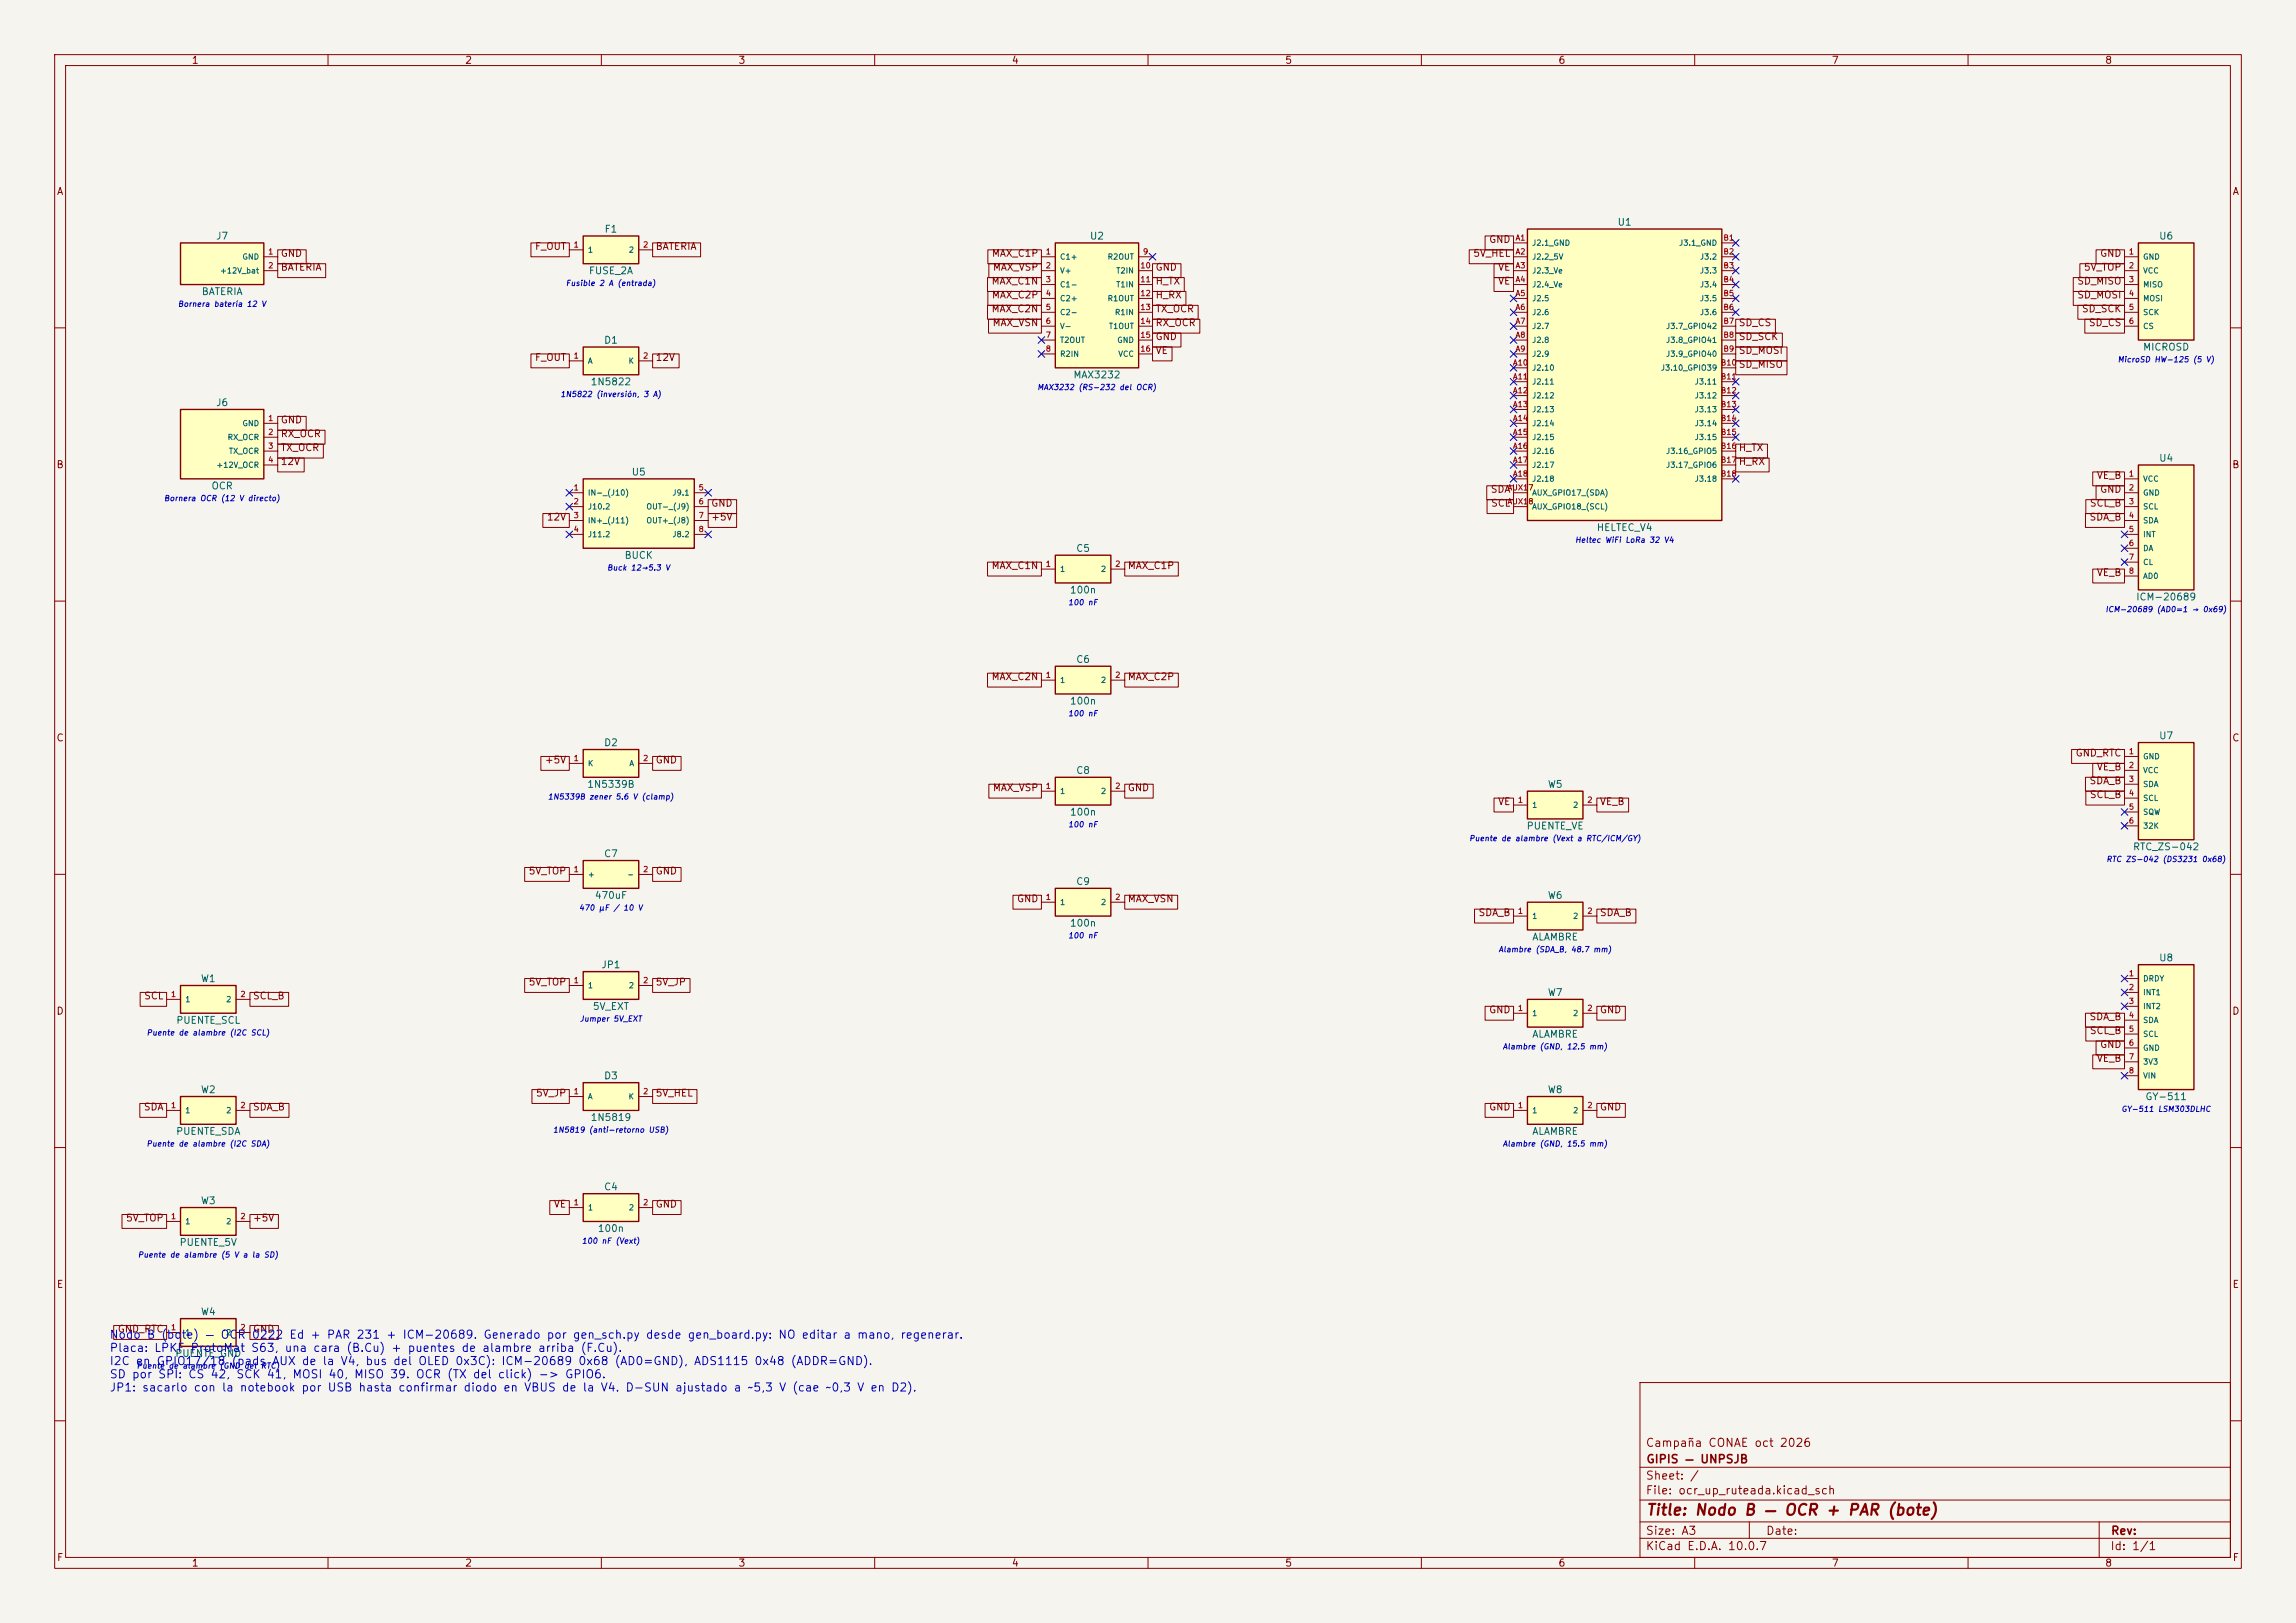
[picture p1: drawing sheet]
<svg xmlns="http://www.w3.org/2000/svg" width="420mm" height="297mm" viewBox="0 0 420 297" stroke-linecap="round" stroke-linejoin="round" font-family="sans-serif">
<defs><g id="words">
<text font-size="2" fill="#840000" x="301" y="277.8">Title: Nodo B — OCR + PAR (bote)</text>
<g font-size="1.5" fill="#0000c2">
<text x="20" y="245.4">Nodo B (bote) — OCR 0222 Ed + PAR 231 + ICM-20689. Generado por gen_sch.py desde gen_board.py: NO editar a mano, regenerar.</text>
<text x="20" y="247.8">Placa: LPKF ProtoMat S63, una cara (B.Cu) + puentes de alambre arriba (F.Cu).</text>
<text x="20" y="250.2">I2C en GPIO17/18 (pads AUX de la V4, bus del OLED 0x3C): ICM-20689 0x68 (AD0=GND), ADS1115 0x48 (ADDR=GND).</text>
<text x="20" y="252.6">SD por SPI: CS 42, SCK 41, MOSI 40, MISO 39. OCR (TX del click) -&gt; GPIO6.</text>
<text x="20" y="255">JP1: sacarlo con la notebook por USB hasta confirmar diodo en VBUS de la V4. D-SUN ajustado a ~5,3 V (cae ~0,3 V en D2).</text>
</g>
<g font-size="1.5" fill="#840000">
<text x="300.9" y="265.1">Campaña CONAE oct 2026</text>
<text x="301" y="268.1">GIPIS — UNPSJB</text>
<text x="300.9" y="273.8">File: ocr_up_ruteada.kicad_sch</text>
<text x="300.9" y="271.1">Sheet: /</text>
<text x="300.9" y="281.2">Size: A3</text>
<text x="322.9" y="281.2">Date:</text>
<text x="386" y="281.2">Rev:</text>
<text x="300.9" y="284">KiCad E.D.A. 10.0.7</text>
<text x="385.9" y="284">Id: 1/1</text>
</g>
<g font-size="1.3" fill="#840000">
<text x="35" y="12">1</text>
<text x="85" y="12">2</text>
<text x="135" y="12">3</text>
<text x="185" y="12">4</text>
<text x="235" y="12">5</text>
<text x="285" y="12">6</text>
<text x="335" y="12">7</text>
<text x="385" y="12">8</text>
<text x="10.3" y="36">A</text>
<text x="408.3" y="36">A</text>
<text x="51.2" y="47.3">GND</text>
<text x="97.8" y="46">F_OUT</text>
<text x="119.8" y="46">BATERIA</text>
<text x="181.3" y="47.3">MAX_C1P</text>
<text x="269.4" y="47.3">5V_HEL</text>
<text x="272.3" y="44.8">GND</text>
<text x="384" y="47.3">GND</text>
<text x="51.2" y="49.8">BATERIA</text>
<text x="181.3" y="52.4">MAX_C1N</text>
<text x="181.5" y="49.8">MAX_VSP</text>
<text x="211.3" y="49.8">GND</text>
<text x="211.3" y="52.4">H_TX</text>
<text x="273.9" y="52.4">VE</text>
<text x="273.9" y="49.8">VE</text>
<text x="379.9" y="52.4">SD_MISO</text>
<text x="381.1" y="49.8">5V_TOP</text>
<text x="181.3" y="57.5">MAX_C2N</text>
<text x="181.3" y="54.9">MAX_C2P</text>
<text x="211.3" y="57.5">TX_OCR</text>
<text x="211.3" y="54.9">H_RX</text>
<text x="379.9" y="54.9">SD_MOSI</text>
<text x="380.7" y="57.5">SD_SCK</text>
<text x="181.5" y="60">MAX_VSN</text>
<text x="211.3" y="65.1">VE</text>
<text x="211.3" y="62.5">GND</text>
<text x="211.3" y="60">RX_OCR</text>
<text x="317.9" y="65.1">SD_MOSI</text>
<text x="317.9" y="62.5">SD_SCK</text>
<text x="317.9" y="60">SD_CS</text>
<text x="382" y="60">SD_CS</text>
<text x="97.8" y="66.4">F_OUT</text>
<text x="119.8" y="66.4">12V</text>
<text x="317.9" y="67.6">SD_MISO</text>
<text x="51.2" y="77.8">GND</text>
<text x="51.2" y="80.3">RX_OCR</text>
<text x="51.2" y="82.9">TX_OCR</text>
<text x="317.9" y="82.9">H_TX</text>
<text x="10.2" y="86">B</text>
<text x="51.2" y="85.4">12V</text>
<text x="317.9" y="85.4">H_RX</text>
<text x="383.4" y="87.9">VE_B</text>
<text x="408.2" y="86">B</text>
<text x="99.9" y="95.6">12V</text>
<text x="130" y="93">GND</text>
<text x="130" y="95.6">+5V</text>
<text x="272.6" y="90.5">SDA</text>
<text x="272.6" y="93">SCL</text>
<text x="382.1" y="95.6">SDA_B</text>
<text x="382.2" y="93">SCL_B</text>
<text x="384" y="90.5">GND</text>
<text x="181.3" y="104.5">MAX_C1N</text>
<text x="206.2" y="104.5">MAX_C1P</text>
<text x="383.4" y="105.7">VE_B</text>
<text x="181.3" y="124.8">MAX_C2N</text>
<text x="206.2" y="124.8">MAX_C2P</text>
<text x="10.2" y="136">C</text>
<text x="408.2" y="136">C</text>
<text x="99.6" y="140">+5V</text>
<text x="119.8" y="140">GND</text>
<text x="379.6" y="138.7">GND_RTC</text>
<text x="382.1" y="143.8">SDA_B</text>
<text x="383.4" y="141.3">VE_B</text>
<text x="181.5" y="145.1">MAX_VSP</text>
<text x="206.2" y="145.1">GND</text>
<text x="273.9" y="147.6">VE</text>
<text x="292.5" y="147.6">VE_B</text>
<text x="382.2" y="146.4">SCL_B</text>
<text x="96.6" y="160.3">5V_TOP</text>
<text x="119.8" y="160.3">GND</text>
<text x="185.9" y="165.4">GND</text>
<text x="206.2" y="165.4">MAX_VSN</text>
<text x="270.4" y="168">SDA_B</text>
<text x="292.5" y="168">SDA_B</text>
<text x="10.2" y="186">D</text>
<text x="26.3" y="183.2">SCL</text>
<text x="46.2" y="183.2">SCL_B</text>
<text x="96.6" y="180.7">5V_TOP</text>
<text x="119.8" y="180.7">5V_JP</text>
<text x="272.3" y="185.7">GND</text>
<text x="292.5" y="185.7">GND</text>
<text x="408.2" y="186">D</text>
<text x="382.1" y="187">SDA_B</text>
<text x="382.2" y="189.5">SCL_B</text>
<text x="383.4" y="194.6">VE_B</text>
<text x="384" y="192.1">GND</text>
<text x="26.2" y="203.5">SDA</text>
<text x="46.2" y="203.5">SDA_B</text>
<text x="97.9" y="201">5V_JP</text>
<text x="119.8" y="201">5V_HEL</text>
<text x="272.3" y="203.5">GND</text>
<text x="292.5" y="203.5">GND</text>
<text x="101.2" y="221.3">VE</text>
<text x="119.8" y="221.3">GND</text>
<text x="22.9" y="223.8">5V_TOP</text>
<text x="46.2" y="223.8">+5V</text>
<text x="10.3" y="236">E</text>
<text x="408.3" y="236">E</text>
<text x="21.4" y="244.2">GND_RTC</text>
<text x="46.2" y="244.2">GND</text>
<text x="10.3" y="286">F</text>
<text x="35" y="287">1</text>
<text x="85" y="287">2</text>
<text x="135" y="287">3</text>
<text x="185" y="287">4</text>
<text x="235" y="287">5</text>
<text x="285" y="287">6</text>
<text x="335" y="287">7</text>
<text x="385" y="287">8</text>
<text x="408.3" y="286">F</text>
</g>
<g font-size="1.3" fill="#006464">
<text x="295.8" y="41.6">U1</text>
<text x="39.4" y="44.1">J7</text>
<text x="110.5" y="42.9">F1</text>
<text x="199.3" y="44.1">U2</text>
<text x="394.8" y="44.1">U6</text>
<text x="107.6" y="50.5">FUSE_2A</text>
<text x="36.8" y="54.3">BATERIA</text>
<text x="110.4" y="63.2">D1</text>
<text x="391.9" y="64.5">MICROSD</text>
<text x="107.9" y="70.8">1N5822</text>
<text x="196.2" y="69.5">MAX3232</text>
<text x="39.4" y="74.6">J6</text>
<text x="38.6" y="89.9">OCR</text>
<text x="115.4" y="87.3">U5</text>
<text x="394.8" y="84.8">U4</text>
<text x="196.8" y="101.3">C5</text>
<text x="292" y="97.5">HELTEC_V4</text>
<text x="114.1" y="102.6">BUCK</text>
<text x="195.6" y="108.9">100n</text>
<text x="390.6" y="110.2">ICM-20689</text>
<text x="196.8" y="121.6">C6</text>
<text x="195.6" y="129.2">100n</text>
<text x="110.4" y="136.9">D2</text>
<text x="394.8" y="135.6">U7</text>
<text x="196.8" y="141.9">C8</text>
<text x="107.3" y="144.5">1N5339B</text>
<text x="195.6" y="149.6">100n</text>
<text x="283" y="144.5">W5</text>
<text x="279.2" y="152.1">PUENTE_VE</text>
<text x="390.1" y="155.9">RTC_ZS-042</text>
<text x="110.4" y="157.2">C7</text>
<text x="108.7" y="164.8">470uF</text>
<text x="196.8" y="162.3">C9</text>
<text x="283" y="164.8">W6</text>
<text x="195.6" y="169.9">100n</text>
<text x="280.2" y="172.4">ALAMBRE</text>
<text x="109.9" y="177.5">JP1</text>
<text x="394.8" y="176.2">U8</text>
<text x="36.6" y="180">W1</text>
<text x="108.3" y="185.1">5V_EXT</text>
<text x="283" y="182.6">W7</text>
<text x="32.1" y="187.7">PUENTE_SCL</text>
<text x="280.2" y="190.2">ALAMBRE</text>
<text x="110.4" y="197.8">D3</text>
<text x="36.6" y="200.4">W2</text>
<text x="283" y="200.4">W8</text>
<text x="392.3" y="201.6">GY-511</text>
<text x="32.1" y="208">PUENTE_SDA</text>
<text x="107.9" y="205.4">1N5819</text>
<text x="280.2" y="208">ALAMBRE</text>
<text x="36.6" y="220.7">W3</text>
<text x="110.4" y="218.1">C4</text>
<text x="109.2" y="225.8">100n</text>
<text x="32.7" y="228.3">PUENTE_5V</text>
<text x="36.6" y="241">W4</text>
<text x="32" y="248.6">PUENTE_GND</text>
</g>
<g font-size="1" fill="#006464">
<text x="44.3" y="47.7">GND</text>
<text x="107.4" y="46.5">1</text>
<text x="114.9" y="46.5">2</text>
<text x="193.8" y="47.7">C1+</text>
<text x="202.5" y="47.7">R2OUT</text>
<text x="280.2" y="45.2">J2.1_GND</text>
<text x="280.2" y="47.7">J2.2_5V</text>
<text x="307" y="45.2">J3.1_GND</text>
<text x="310.9" y="47.7">J3.2</text>
<text x="391.9" y="47.7">GND</text>
<text x="40.2" y="50.3">+12V_bat</text>
<text x="193.8" y="50.3">V+</text>
<text x="193.8" y="52.8">C1−</text>
<text x="204.1" y="50.3">T2IN</text>
<text x="204.1" y="52.8">T1IN</text>
<text x="280.2" y="50.3">J2.3_Ve</text>
<text x="280.2" y="52.8">J2.4_Ve</text>
<text x="310.9" y="50.3">J3.3</text>
<text x="310.9" y="52.8">J3.4</text>
<text x="391.9" y="50.3">VCC</text>
<text x="391.9" y="52.8">MISO</text>
<text x="193.8" y="55.4">C2+</text>
<text x="193.8" y="57.9">C2−</text>
<text x="202.5" y="55.4">R1OUT</text>
<text x="203.8" y="57.9">R1IN</text>
<text x="280.2" y="55.4">J2.5</text>
<text x="280.2" y="57.9">J2.6</text>
<text x="310.9" y="55.4">J3.5</text>
<text x="310.9" y="57.9">J3.6</text>
<text x="391.9" y="55.4">MOSI</text>
<text x="391.9" y="57.9">SCK</text>
<text x="193.8" y="60.4">V−</text>
<text x="193.8" y="63">T2OUT</text>
<text x="193.8" y="65.5">R2IN</text>
<text x="202.7" y="60.4">T1OUT</text>
<text x="204.3" y="63">GND</text>
<text x="204.5" y="65.5">VCC</text>
<text x="280.2" y="60.4">J2.7</text>
<text x="280.2" y="63">J2.8</text>
<text x="280.2" y="65.5">J2.9</text>
<text x="304.7" y="60.4">J3.7_GPIO42</text>
<text x="304.7" y="63">J3.8_GPIO41</text>
<text x="304.7" y="65.5">J3.9_GPIO40</text>
<text x="391.9" y="60.4">CS</text>
<text x="107.4" y="66.8">A</text>
<text x="114.9" y="66.8">K</text>
<text x="280.2" y="68.1">J2.10</text>
<text x="280.2" y="70.6">J2.11</text>
<text x="303.7" y="68.1">J3.10_GPIO39</text>
<text x="309.9" y="70.6">J3.11</text>
<text x="280.2" y="73.1">J2.12</text>
<text x="280.2" y="75.7">J2.13</text>
<text x="309.9" y="73.1">J3.12</text>
<text x="309.9" y="75.7">J3.13</text>
<text x="41.5" y="80.8">RX_OCR</text>
<text x="41.8" y="83.3">TX_OCR</text>
<text x="44.3" y="78.2">GND</text>
<text x="280.2" y="78.2">J2.14</text>
<text x="280.2" y="80.8">J2.15</text>
<text x="280.2" y="83.3">J2.16</text>
<text x="304.7" y="83.3">J3.16_GPIO5</text>
<text x="309.9" y="78.2">J3.14</text>
<text x="309.9" y="80.8">J3.15</text>
<text x="39.5" y="85.8">+12V_OCR</text>
<text x="280.2" y="85.8">J2.17</text>
<text x="280.2" y="88.4">J2.18</text>
<text x="304.7" y="85.8">J3.17_GPIO6</text>
<text x="309.9" y="88.4">J3.18</text>
<text x="391.9" y="88.4">VCC</text>
<text x="107.4" y="90.9">IN−_(J10)</text>
<text x="107.4" y="93.5">J10.2</text>
<text x="118.1" y="93.5">OUT−_(J9)</text>
<text x="122.9" y="90.9">J9.1</text>
<text x="280.2" y="90.9">AUX_GPIO17_(SDA)</text>
<text x="280.2" y="93.5">AUX_GPIO18_(SCL)</text>
<text x="391.9" y="90.9">GND</text>
<text x="391.9" y="93.5">SCL</text>
<text x="107.4" y="96">IN+_(J11)</text>
<text x="107.4" y="98.5">J11.2</text>
<text x="118.1" y="96">OUT+_(J8)</text>
<text x="122.9" y="98.5">J8.2</text>
<text x="391.9" y="96">SDA</text>
<text x="391.9" y="98.5">INT</text>
<text x="391.9" y="101.1">DA</text>
<text x="193.8" y="104.9">1</text>
<text x="201.3" y="104.9">2</text>
<text x="391.9" y="103.6">CL</text>
<text x="391.9" y="106.2">AD0</text>
<text x="193.8" y="125.2">1</text>
<text x="201.3" y="125.2">2</text>
<text x="107.4" y="140.5">K</text>
<text x="115" y="140.5">A</text>
<text x="391.9" y="139.2">GND</text>
<text x="391.9" y="141.7">VCC</text>
<text x="193.8" y="145.5">1</text>
<text x="201.3" y="145.5">2</text>
<text x="280.2" y="148.1">1</text>
<text x="287.6" y="148.1">2</text>
<text x="391.9" y="144.3">SDA</text>
<text x="391.9" y="146.8">SCL</text>
<text x="391.9" y="149.3">SQW</text>
<text x="391.9" y="151.9">32K</text>
<text x="107.4" y="160.8">+</text>
<text x="114.6" y="160.8">−</text>
<text x="193.8" y="165.9">1</text>
<text x="201.3" y="165.9">2</text>
<text x="280.2" y="168.4">1</text>
<text x="287.6" y="168.4">2</text>
<text x="391.9" y="179.8">DRDY</text>
<text x="33.8" y="183.6">1</text>
<text x="41.3" y="183.6">2</text>
<text x="107.4" y="181.1">1</text>
<text x="114.9" y="181.1">2</text>
<text x="391.9" y="182.4">INT1</text>
<text x="391.9" y="184.9">INT2</text>
<text x="280.2" y="186.2">1</text>
<text x="287.6" y="186.2">2</text>
<text x="391.9" y="187.4">SDA</text>
<text x="391.9" y="190">SCL</text>
<text x="391.9" y="192.5">GND</text>
<text x="391.9" y="195.1">3V3</text>
<text x="391.9" y="197.6">VIN</text>
<text x="33.8" y="204">1</text>
<text x="41.3" y="204">2</text>
<text x="107.4" y="201.4">A</text>
<text x="114.9" y="201.4">K</text>
<text x="280.2" y="204">1</text>
<text x="287.6" y="204">2</text>
<text x="107.4" y="221.7">1</text>
<text x="114.9" y="221.7">2</text>
<text x="33.8" y="224.3">1</text>
<text x="41.3" y="224.3">2</text>
<text x="33.8" y="244.6">1</text>
<text x="41.3" y="244.6">2</text>
</g>
<g font-size="1" fill="#a90000">
<text x="49" y="46.8">1</text>
<text x="104.8" y="45.5">1</text>
<text x="117.5" y="45.5">2</text>
<text x="191.2" y="46.8">1</text>
<text x="209" y="46.8">9</text>
<text x="277.1" y="44.3">A1</text>
<text x="277.1" y="46.8">A2</text>
<text x="315.2" y="44.3">B1</text>
<text x="315.2" y="46.8">B2</text>
<text x="389.3" y="46.8">1</text>
<text x="49" y="49.3">2</text>
<text x="191.2" y="49.3">2</text>
<text x="191.2" y="51.9">3</text>
<text x="208.5" y="49.3">10</text>
<text x="208.5" y="51.9">11</text>
<text x="277.1" y="49.3">A3</text>
<text x="277.1" y="51.9">A4</text>
<text x="315.2" y="49.3">B3</text>
<text x="315.2" y="51.9">B4</text>
<text x="389.3" y="49.3">2</text>
<text x="389.3" y="51.9">3</text>
<text x="191.2" y="54.4">4</text>
<text x="191.2" y="57">5</text>
<text x="191.2" y="59.5">6</text>
<text x="208.5" y="54.4">12</text>
<text x="208.5" y="57">13</text>
<text x="208.5" y="59.5">14</text>
<text x="277.1" y="54.4">A5</text>
<text x="277.1" y="57">A6</text>
<text x="277.1" y="59.5">A7</text>
<text x="315.2" y="54.4">B5</text>
<text x="315.2" y="57">B6</text>
<text x="315.2" y="59.5">B7</text>
<text x="389.3" y="54.4">4</text>
<text x="389.3" y="57">5</text>
<text x="389.3" y="59.5">6</text>
<text x="104.8" y="65.9">1</text>
<text x="117.5" y="65.9">2</text>
<text x="191.2" y="62">7</text>
<text x="191.2" y="64.6">8</text>
<text x="208.5" y="62">15</text>
<text x="208.5" y="64.6">16</text>
<text x="277.1" y="62">A8</text>
<text x="277.1" y="64.6">A9</text>
<text x="315.2" y="62">B8</text>
<text x="315.2" y="64.6">B9</text>
<text x="276.6" y="67.1">A10</text>
<text x="276.6" y="69.7">A11</text>
<text x="314.7" y="67.1">B10</text>
<text x="314.7" y="69.7">B11</text>
<text x="49" y="77.3">1</text>
<text x="276.6" y="72.2">A12</text>
<text x="276.6" y="74.7">A13</text>
<text x="276.6" y="77.3">A14</text>
<text x="314.7" y="72.2">B12</text>
<text x="314.7" y="74.7">B13</text>
<text x="314.7" y="77.3">B14</text>
<text x="49" y="79.8">2</text>
<text x="49" y="82.4">3</text>
<text x="276.6" y="79.8">A15</text>
<text x="276.6" y="82.4">A16</text>
<text x="314.7" y="79.8">B15</text>
<text x="314.7" y="82.4">B16</text>
<text x="49" y="84.9">4</text>
<text x="104.8" y="90">1</text>
<text x="127.7" y="90">5</text>
<text x="275.6" y="90">AUX17</text>
<text x="276.6" y="84.9">A17</text>
<text x="276.6" y="87.4">A18</text>
<text x="314.7" y="84.9">B17</text>
<text x="314.7" y="87.4">B18</text>
<text x="389.3" y="87.4">1</text>
<text x="389.3" y="90">2</text>
<text x="104.8" y="92.5">2</text>
<text x="104.8" y="95.1">3</text>
<text x="127.7" y="92.5">6</text>
<text x="127.7" y="95.1">7</text>
<text x="275.6" y="92.5">AUX18</text>
<text x="389.3" y="92.5">3</text>
<text x="389.3" y="95.1">4</text>
<text x="104.8" y="97.6">4</text>
<text x="127.7" y="97.6">8</text>
<text x="389.3" y="97.6">5</text>
<text x="389.3" y="100.1">6</text>
<text x="191.2" y="104">1</text>
<text x="203.9" y="104">2</text>
<text x="389.3" y="102.7">7</text>
<text x="389.3" y="105.2">8</text>
<text x="191.2" y="124.3">1</text>
<text x="203.9" y="124.3">2</text>
<text x="104.8" y="139.5">1</text>
<text x="117.5" y="139.5">2</text>
<text x="389.3" y="138.2">1</text>
<text x="389.3" y="140.8">2</text>
<text x="389.3" y="143.3">3</text>
<text x="191.2" y="144.6">1</text>
<text x="203.9" y="144.6">2</text>
<text x="277.6" y="147.1">1</text>
<text x="290.3" y="147.1">2</text>
<text x="389.3" y="145.9">4</text>
<text x="389.3" y="148.4">5</text>
<text x="389.3" y="150.9">6</text>
<text x="104.8" y="159.8">1</text>
<text x="117.5" y="159.8">2</text>
<text x="191.2" y="164.9">1</text>
<text x="203.9" y="164.9">2</text>
<text x="277.6" y="167.5">1</text>
<text x="290.3" y="167.5">2</text>
<text x="389.3" y="178.9">1</text>
<text x="31.2" y="182.7">1</text>
<text x="43.9" y="182.7">2</text>
<text x="104.8" y="180.2">1</text>
<text x="117.5" y="180.2">2</text>
<text x="277.6" y="185.2">1</text>
<text x="290.3" y="185.2">2</text>
<text x="389.3" y="181.4">2</text>
<text x="389.3" y="184">3</text>
<text x="389.3" y="186.5">4</text>
<text x="389.3" y="189">5</text>
<text x="389.3" y="191.6">6</text>
<text x="389.3" y="194.1">7</text>
<text x="389.3" y="196.7">8</text>
<text x="31.2" y="203">1</text>
<text x="43.9" y="203">2</text>
<text x="104.8" y="200.5">1</text>
<text x="117.5" y="200.5">2</text>
<text x="277.6" y="203">1</text>
<text x="290.3" y="203">2</text>
<text x="104.8" y="220.8">1</text>
<text x="117.5" y="220.8">2</text>
<text x="31.2" y="223.3">1</text>
<text x="43.9" y="223.3">2</text>
<text x="31.2" y="243.7">1</text>
<text x="43.9" y="243.7">2</text>
</g>
<g font-size="1" fill="#0000c2">
<text x="103.4" y="52.6">Fusible 2 A (entrada)</text>
<text x="32.4" y="56.4">Bornera batería 12 V</text>
<text x="189.6" y="71.6">MAX3232 (RS-232 del OCR)</text>
<text x="387.3" y="66.5">MicroSD HW-125 (5 V)</text>
<text x="102.4" y="72.9">1N5822 (inversión, 3 A)</text>
<text x="29.9" y="91.9">Bornera OCR (12 V directo)</text>
<text x="288" y="99.6">Heltec WiFi LoRa 32 V4</text>
<text x="111" y="104.6">Buck 12→5.3 V</text>
<text x="195.3" y="111">100 nF</text>
<text x="385" y="112.3">ICM-20689 (AD0=1 → 0x69)</text>
<text x="195.3" y="131.3">100 nF</text>
<text x="100.1" y="146.6">1N5339B zener 5.6 V (clamp)</text>
<text x="195.3" y="151.6">100 nF</text>
<text x="268.6" y="154.2">Puente de alambre (Vext a RTC/ICM/GY)</text>
<text x="385.2" y="158">RTC ZS-042 (DS3231 0x68)</text>
<text x="105.8" y="166.9">470 µF / 10 V</text>
<text x="195.3" y="172">100 nF</text>
<text x="274" y="174.5">Alambre (SDA_B, 48.7 mm)</text>
<text x="26.7" y="189.7">Puente de alambre (I2C SCL)</text>
<text x="105.9" y="187.2">Jumper 5V_EXT</text>
<text x="274.8" y="192.3">Alambre (GND, 12.5 mm)</text>
<text x="387.9" y="203.7">GY-511 LSM303DLHC</text>
<text x="101" y="207.5">1N5819 (anti-retorno USB)</text>
<text x="26.7" y="210.1">Puente de alambre (I2C SDA)</text>
<text x="274.8" y="210.1">Alambre (GND, 15.5 mm)</text>
<text x="106.3" y="227.8">100 nF (Vext)</text>
<text x="25.1" y="230.4">Puente de alambre (5 V a la SD)</text>
<text x="24.9" y="250.7">Puente de alambre (GND del RTC)</text>
</g>
</g></defs>
<path d="M0 0h420v297h-420z" fill="#f5f4ef" stroke="#f5f4ef" stroke-width=".18"/>
<g fill="none" stroke="#840000" stroke-width=".18">
<path d="M10 10h400v277h-400zM12 12h396v273h-396zM60 10v2M110 10v2M160 10v2M210 10v2M260 10v2M310 10v2M360 10v2M10 60h2M408 60h2M10 110h2"/>
<path d="M408 110h2M10 160h2M408 160h2M10 210h2M408 210h2M300 253h108v32h-108zM10 260h2M300 278.5h108M300 274.5h108M300 268.5h108M320 278.5v3M384 278.5v6.5"/>
<path d="M408 260h2M60 285v2M110 285v2M160 285v2M210 285v2M260 285v2M300 281.5h108M310 285v2M360 285v2"/>
</g>
<path d="M193 101.6h10.2v5.1h-10.2z" fill="#ffffc2"/>
<path d="M193 101.6h10.2v5.1h-10.2z" fill="none" stroke="#840000" stroke-width=".25"/>
<path d="M190.5 104.1h2.5M203.2 104.1h2.5" fill="none" stroke="#840000" stroke-width=".18"/>
<path d="M106.7 137.2h10.1v5h-10.1z" fill="#ffffc2"/>
<path d="M106.7 137.2h10.1v5h-10.1z" fill="none" stroke="#840000" stroke-width=".25"/>
<path d="M104.1 139.7h2.6M116.8 139.7h2.6" fill="none" stroke="#840000" stroke-width=".18"/>
<path d="M193 142.2h10.2v5.1h-10.2z" fill="#ffffc2"/>
<path d="M193 142.2h10.2v5.1h-10.2z" fill="none" stroke="#840000" stroke-width=".25"/>
<path d="M190.5 144.8h2.5M203.2 144.8h2.5" fill="none" stroke="#840000" stroke-width=".18"/>
<path d="M106.7 177.8h10.1v5.1h-10.1z" fill="#ffffc2"/>
<path d="M106.7 177.8h10.1v5.1h-10.1z" fill="none" stroke="#840000" stroke-width=".25"/>
<path d="M104.1 180.3h2.6M116.8 180.3h2.6" fill="none" stroke="#840000" stroke-width=".18"/>
<path d="M106.7 157.5h10.1v5.1h-10.1z" fill="#ffffc2"/>
<path d="M106.7 157.5h10.1v5.1h-10.1z" fill="none" stroke="#840000" stroke-width=".25"/>
<path d="M104.1 160h2.6M116.8 160h2.6" fill="none" stroke="#840000" stroke-width=".18"/>
<path d="M193 162.6h10.2v5h-10.2z" fill="#ffffc2"/>
<path d="M193 162.6h10.2v5h-10.2z" fill="none" stroke="#840000" stroke-width=".25"/>
<path d="M190.5 165.1h2.5M203.2 165.1h2.5" fill="none" stroke="#840000" stroke-width=".18"/>
<path d="M33 241.3h10.2v5.1h-10.2z" fill="#ffffc2"/>
<path d="M33 241.3h10.2v5.1h-10.2z" fill="none" stroke="#840000" stroke-width=".25"/>
<path d="M30.5 243.8h2.5M43.2 243.8h2.5" fill="none" stroke="#840000" stroke-width=".18"/>
<path d="M33 221h10.2v5.1h-10.2z" fill="#ffffc2"/>
<path d="M33 221h10.2v5.1h-10.2z" fill="none" stroke="#840000" stroke-width=".25"/>
<path d="M30.5 223.5h2.5M43.2 223.5h2.5" fill="none" stroke="#840000" stroke-width=".18"/>
<path d="M33 200.7h10.2v5h-10.2z" fill="#ffffc2"/>
<path d="M33 200.7h10.2v5h-10.2z" fill="none" stroke="#840000" stroke-width=".25"/>
<path d="M30.5 203.2h2.5M43.2 203.2h2.5" fill="none" stroke="#840000" stroke-width=".18"/>
<path d="M193 121.9h10.2v5.1h-10.2z" fill="#ffffc2"/>
<path d="M193 121.9h10.2v5.1h-10.2z" fill="none" stroke="#840000" stroke-width=".25"/>
<path d="M190.5 124.5h2.5M203.2 124.5h2.5" fill="none" stroke="#840000" stroke-width=".18"/>
<path d="M279.4 144.8h10.2v5.1h-10.2z" fill="#ffffc2"/>
<path d="M279.4 144.8h10.2v5.1h-10.2z" fill="none" stroke="#840000" stroke-width=".25"/>
<path d="M276.9 147.3h2.5M289.6 147.3h2.5" fill="none" stroke="#840000" stroke-width=".18"/>
<path d="M106.7 43.2h10.1v5.1h-10.1z" fill="#ffffc2"/>
<path d="M106.7 43.2h10.1v5.1h-10.1z" fill="none" stroke="#840000" stroke-width=".25"/>
<path d="M104.1 45.7h2.6M116.8 45.7h2.6" fill="none" stroke="#840000" stroke-width=".18"/>
<path d="M193 44.5h15.3v22.8h-15.3z" fill="#ffffc2"/>
<path d="M193 44.5h15.3v22.8h-15.3z" fill="none" stroke="#840000" stroke-width=".25"/>
<g fill="none" stroke="#840000" stroke-width=".18">
<path d="M190.5 47h2.5M190.5 49.5h2.5M190.5 52.1h2.5M190.5 54.6h2.5M190.5 57.2h2.5M190.5 59.7h2.5M208.3 47h2.5M208.3 49.5h2.5M208.3 52.1h2.5M208.3 54.6h2.5M208.3 57.2h2.5M208.3 59.7h2.5"/>
<path d="M190.5 62.2h2.5M190.5 64.8h2.5M208.3 62.2h2.5M208.3 64.8h2.5"/>
</g>
<path d="M279.4 200.7h10.2v5h-10.2z" fill="#ffffc2"/>
<path d="M279.4 200.7h10.2v5h-10.2z" fill="none" stroke="#840000" stroke-width=".25"/>
<path d="M276.9 203.2h2.5M289.6 203.2h2.5" fill="none" stroke="#840000" stroke-width=".18"/>
<path d="M391.2 44.5h10.1v17.7h-10.1z" fill="#ffffc2"/>
<path d="M391.2 44.5h10.1v17.7h-10.1z" fill="none" stroke="#840000" stroke-width=".25"/>
<path d="M388.6 47h2.6M388.6 49.5h2.6M388.6 52.1h2.6M388.6 54.6h2.6M388.6 57.2h2.6M388.6 59.7h2.6" fill="none" stroke="#840000" stroke-width=".18"/>
<path d="M279.4 182.9h10.2v5.1h-10.2z" fill="#ffffc2"/>
<path d="M279.4 182.9h10.2v5.1h-10.2z" fill="none" stroke="#840000" stroke-width=".25"/>
<path d="M276.9 185.4h2.5M289.6 185.4h2.5" fill="none" stroke="#840000" stroke-width=".18"/>
<path d="M391.2 135.9h10.1v17.8h-10.1z" fill="#ffffc2"/>
<path d="M391.2 135.9h10.1v17.8h-10.1z" fill="none" stroke="#840000" stroke-width=".25"/>
<path d="M388.6 138.4h2.6M388.6 141h2.6M388.6 143.5h2.6M388.6 146.1h2.6M388.6 148.6h2.6M388.6 151.1h2.6" fill="none" stroke="#840000" stroke-width=".18"/>
<path d="M279.4 165.1h10.2v5.1h-10.2z" fill="#ffffc2"/>
<path d="M279.4 165.1h10.2v5.1h-10.2z" fill="none" stroke="#840000" stroke-width=".25"/>
<path d="M276.9 167.6h2.5M289.6 167.6h2.5" fill="none" stroke="#840000" stroke-width=".18"/>
<path d="M391.2 85.1h10.1v22.9h-10.1z" fill="#ffffc2"/>
<path d="M391.2 85.1h10.1v22.9h-10.1z" fill="none" stroke="#840000" stroke-width=".25"/>
<path d="M388.6 87.6h2.6M388.6 90.2h2.6M388.6 92.7h2.6M388.6 95.3h2.6M388.6 97.8h2.6M388.6 100.3h2.6M388.6 102.9h2.6M388.6 105.4h2.6" fill="none" stroke="#840000" stroke-width=".18"/>
<path d="M391.2 176.5h10.1v22.9h-10.1z" fill="#ffffc2"/>
<path d="M391.2 176.5h10.1v22.9h-10.1z" fill="none" stroke="#840000" stroke-width=".25"/>
<path d="M388.6 179.1h2.6M388.6 181.6h2.6M388.6 184.2h2.6M388.6 186.7h2.6M388.6 189.2h2.6M388.6 191.8h2.6M388.6 194.3h2.6M388.6 196.9h2.6" fill="none" stroke="#840000" stroke-width=".18"/>
<path d="M279.4 41.9h35.6v53.4h-35.6z" fill="#ffffc2"/>
<path d="M279.4 41.9h35.6v53.4h-35.6z" fill="none" stroke="#840000" stroke-width=".25"/>
<g fill="none" stroke="#840000" stroke-width=".18">
<path d="M276.9 44.5h2.5M276.9 47h2.5M276.9 49.5h2.5M276.9 52.1h2.5M276.9 54.6h2.5M276.9 57.2h2.5M276.9 59.7h2.5M315 44.5h2.5M315 47h2.5M315 49.5h2.5M315 52.1h2.5M315 54.6h2.5"/>
<path d="M315 57.2h2.5M315 59.7h2.5M276.9 62.2h2.5M276.9 64.8h2.5M276.9 67.3h2.5M276.9 69.9h2.5M276.9 72.4h2.5M276.9 74.9h2.5M276.9 77.5h2.5M315 62.2h2.5M315 64.8h2.5M315 67.3h2.5"/>
<path d="M315 69.9h2.5M315 72.4h2.5M315 74.9h2.5M315 77.5h2.5M276.9 80h2.5M276.9 82.6h2.5M276.9 85.1h2.5M276.9 87.6h2.5M276.9 90.2h2.5M276.9 92.7h2.5M315 80h2.5M315 82.6h2.5"/>
<path d="M315 85.1h2.5M315 87.6h2.5"/>
</g>
<path d="M106.7 63.5h10.1v5.1h-10.1z" fill="#ffffc2"/>
<path d="M106.7 63.5h10.1v5.1h-10.1z" fill="none" stroke="#840000" stroke-width=".25"/>
<path d="M104.1 66h2.6M116.8 66h2.6" fill="none" stroke="#840000" stroke-width=".18"/>
<path d="M33 180.3h10.2v5.1h-10.2z" fill="#ffffc2"/>
<path d="M33 180.3h10.2v5.1h-10.2z" fill="none" stroke="#840000" stroke-width=".25"/>
<path d="M30.5 182.9h2.5M43.2 182.9h2.5" fill="none" stroke="#840000" stroke-width=".18"/>
<path d="M33 44.5h15.3v7.6h-15.3z" fill="#ffffc2"/>
<path d="M33 44.5h15.3v7.6h-15.3z" fill="none" stroke="#840000" stroke-width=".25"/>
<path d="M48.3 47h2.5M48.3 49.5h2.5" fill="none" stroke="#840000" stroke-width=".18"/>
<path d="M33 74.9h15.3v12.7h-15.3z" fill="#ffffc2"/>
<path d="M33 74.9h15.3v12.7h-15.3z" fill="none" stroke="#840000" stroke-width=".25"/>
<path d="M48.3 77.5h2.5M48.3 80h2.5M48.3 82.6h2.5M48.3 85.1h2.5" fill="none" stroke="#840000" stroke-width=".18"/>
<path d="M106.7 198.1h10.1v5.1h-10.1z" fill="#ffffc2"/>
<path d="M106.7 198.1h10.1v5.1h-10.1z" fill="none" stroke="#840000" stroke-width=".25"/>
<path d="M104.1 200.7h2.6M116.8 200.7h2.6" fill="none" stroke="#840000" stroke-width=".18"/>
<path d="M106.7 218.4h10.1v5.1h-10.1z" fill="#ffffc2"/>
<path d="M106.7 218.4h10.1v5.1h-10.1z" fill="none" stroke="#840000" stroke-width=".25"/>
<path d="M104.1 221h2.6M116.8 221h2.6" fill="none" stroke="#840000" stroke-width=".18"/>
<path d="M106.7 87.6h20.3v12.7h-20.3z" fill="#ffffc2"/>
<path d="M106.7 87.6h20.3v12.7h-20.3z" fill="none" stroke="#840000" stroke-width=".25"/>
<g fill="none" stroke="#840000" stroke-width=".18">
<path d="M50.8 45.7h5.2v2.6h-5.2zM50.8 48.3h8.8v2.5h-8.8zM97.1 44.4h7v2.6h-7zM119.4 44.4h8.8v2.6h-8.8zM180.6 55.9h9.9v2.5h-9.9zM180.6 50.8h9.9v2.5h-9.9zM180.7 53.3h9.8v2.6h-9.8zM180.7 45.7h9.8v2.6h-9.8zM180.8 58.4h9.7v2.6h-9.7zM180.9 48.3h9.6v2.5h-9.6zM210.8 48.3h5.2v2.5h-5.2zM210.8 58.4h8.7v2.6h-8.7z"/>
<path d="M210.8 55.9h8.4v2.5h-8.4zM210.8 53.3h6.1v2.6h-6.1zM210.8 50.8h5.8v2.5h-5.8zM268.8 45.7h8.1v2.6h-8.1zM271.7 43.2h5.2v2.5h-5.2zM273.3 50.8h3.6v2.5h-3.6zM273.3 48.3h3.6v2.5h-3.6zM317.5 58.4h7.3v2.6h-7.3zM379.2 50.8h9.4v2.5h-9.4zM379.2 53.3h9.4v2.6h-9.4zM380.1 55.9h8.5v2.5h-8.5zM380.5 48.3h8.1v2.5h-8.1z"/>
<path d="M381.4 58.4h7.2v2.6h-7.2zM383.4 45.7h5.2v2.6h-5.2zM50.8 78.7h8.7v2.6h-8.7zM50.8 76.2h5.2v2.5h-5.2zM97.1 64.8h7v2.5h-7zM119.4 64.8h4.8v2.5h-4.8zM210.8 63.5h3.6v2.5h-3.6zM210.8 61h5.2v2.5h-5.2zM317.5 66h9.4v2.6h-9.4zM317.5 63.5h9.4v2.5h-9.4zM317.5 61h8.5v2.5h-8.5zM50.8 83.8h4.8v2.6h-4.8z"/>
<path d="M50.8 81.3h8.3v2.5h-8.3zM99.3 94h4.8v2.5h-4.8zM104.1 90.2h2.6M104.1 92.7h2.6M104.1 95.3h2.6M104.1 97.8h2.6M127 90.2h2.5M127 92.7h2.5M127 95.3h2.5M127 97.8h2.5M129.5 91.4h5.2v2.6h-5.2zM129.5 94h5.2v2.5h-5.2z"/>
<path d="M272 88.9h4.9v2.5h-4.9zM272 91.4h4.9v2.6h-4.9zM317.5 81.3h5.8v2.5h-5.8zM317.5 83.8h6.1v2.6h-6.1zM381.5 94h7.1v2.5h-7.1zM381.5 91.4h7.1v2.6h-7.1zM382.8 86.4h5.8v2.5h-5.8zM383.4 88.9h5.2v2.5h-5.2zM180.6 102.9h9.9v2.5h-9.9zM205.7 102.9h9.8v2.5h-9.8zM382.8 104.1h5.8v2.6h-5.8zM98.9 138.4h5.2v2.6h-5.2z"/>
<path d="M119.4 138.4h5.2v2.6h-5.2zM180.6 123.2h9.9v2.5h-9.9zM205.7 123.2h9.8v2.5h-9.8zM378.9 137.2h9.7v2.5h-9.7zM382.8 139.7h5.8v2.5h-5.8zM96 158.7h8.1v2.6h-8.1zM119.4 158.7h5.2v2.6h-5.2zM180.9 143.5h9.6v2.6h-9.6zM205.7 143.5h5.2v2.6h-5.2zM273.3 146h3.6v2.6h-3.6zM292.1 146h5.8v2.6h-5.8zM381.5 142.2h7.1v2.6h-7.1z"/>
<path d="M381.5 144.8h7.1v2.5h-7.1zM96 179.1h8.1v2.5h-8.1zM119.4 179.1h6.8v2.5h-6.8zM185.3 163.8h5.2v2.6h-5.2zM205.7 163.8h9.7v2.6h-9.7zM269.7 166.4h7.2v2.5h-7.2zM292.1 166.4h7.1v2.5h-7.1zM25.6 181.6h4.9v2.6h-4.9zM45.7 181.6h7.1v2.6h-7.1zM97.3 199.4h6.8v2.5h-6.8zM119.4 199.4h8.1v2.5h-8.1zM271.7 184.1h5.2v2.6h-5.2z"/>
<path d="M292.1 184.1h5.2v2.6h-5.2zM381.5 185.4h7.1v2.6h-7.1zM381.5 188h7.1v2.5h-7.1zM382.8 193h5.8v2.6h-5.8zM383.4 190.5h5.2v2.5h-5.2zM25.6 201.9h4.9v2.6h-4.9zM45.7 201.9h7.2v2.6h-7.2zM100.6 219.7h3.5v2.6h-3.5zM119.4 219.7h5.2v2.6h-5.2zM271.7 201.9h5.2v2.6h-5.2zM292.1 201.9h5.2v2.6h-5.2zM22.3 222.2h8.2v2.6h-8.2z"/>
<path d="M45.7 222.2h5.2v2.6h-5.2zM20.8 242.6h9.7v2.5h-9.7zM45.7 242.6h5.2v2.5h-5.2z"/>
</g>
<g fill="none" stroke="#000084" stroke-width=".18">
<path d="M210.2 46.4l1.2 1.2M211.4 46.4l-1.2 1.2M276.3 59.1l1.2 1.2M276.3 54l1.2 1.2M276.3 56.5l1.2 1.3M277.5 59.1l-1.2 1.2M277.5 54l-1.2 1.2M277.5 56.5l-1.2 1.3M316.9 51.5l1.2 1.2M316.9 56.5l1.2 1.3M316.9 43.8l1.2 1.3M316.9 54l1.2 1.2"/>
<path d="M316.9 46.4l1.2 1.2M316.9 48.9l1.2 1.2M318.1 51.5l-1.2 1.2M318.1 56.5l-1.2 1.3M318.1 43.8l-1.2 1.3M318.1 54l-1.2 1.2M318.1 46.4l-1.2 1.2M318.1 48.9l-1.2 1.2M189.9 61.6l1.2 1.2M189.9 64.2l1.2 1.2M191.1 61.6l-1.2 1.2M191.1 64.2l-1.2 1.2"/>
<path d="M276.3 69.2l1.2 1.3M276.3 66.7l1.2 1.2M276.3 76.9l1.2 1.2M276.3 71.8l1.2 1.2M276.3 74.3l1.2 1.2M276.3 79.4l1.2 1.2M276.3 61.6l1.2 1.2M276.3 64.2l1.2 1.2M277.5 69.2l-1.2 1.3M277.5 66.7l-1.2 1.2M277.5 76.9l-1.2 1.2M277.5 71.8l-1.2 1.2"/>
<path d="M277.5 74.3l-1.2 1.2M277.5 79.4l-1.2 1.2M277.5 61.6l-1.2 1.2M277.5 64.2l-1.2 1.2M316.9 79.4l1.2 1.2M316.9 69.2l1.2 1.3M316.9 71.8l1.2 1.2M316.9 74.3l1.2 1.2M316.9 76.9l1.2 1.2M318.1 79.4l-1.2 1.2M318.1 69.2l-1.2 1.3M318.1 71.8l-1.2 1.2"/>
<path d="M318.1 74.3l-1.2 1.2M318.1 76.9l-1.2 1.2M103.5 89.6l1.2 1.2M103.5 92.1l1.2 1.2M103.5 97.2l1.2 1.2M104.7 89.6l-1.2 1.2M104.7 92.1l-1.2 1.2M104.7 97.2l-1.2 1.2M128.9 89.6l1.2 1.2M128.9 97.2l1.2 1.2M130.1 89.6l-1.2 1.2M130.1 97.2l-1.2 1.2"/>
<path d="M276.3 81.9l1.2 1.3M276.3 84.5l1.2 1.2M276.3 87l1.2 1.2M277.5 81.9l-1.2 1.3M277.5 84.5l-1.2 1.2M277.5 87l-1.2 1.2M316.9 87l1.2 1.2M318.1 87l-1.2 1.2M388 97.2l1.2 1.2M388 99.7l1.2 1.2M389.2 97.2l-1.2 1.2M389.2 99.7l-1.2 1.2"/>
<path d="M388 102.3l1.2 1.2M389.2 102.3l-1.2 1.2M388 148l1.2 1.2M388 150.5l1.2 1.2M389.2 148l-1.2 1.2M389.2 150.5l-1.2 1.2M388 178.5l1.2 1.2M389.2 178.5l-1.2 1.2M388 196.2l1.2 1.3M388 181l1.2 1.2M388 183.5l1.2 1.3M389.2 196.2l-1.2 1.3"/>
<path d="M389.2 181l-1.2 1.2M389.2 183.5l-1.2 1.3"/>
</g>
<use href="#words"/>
</svg>
